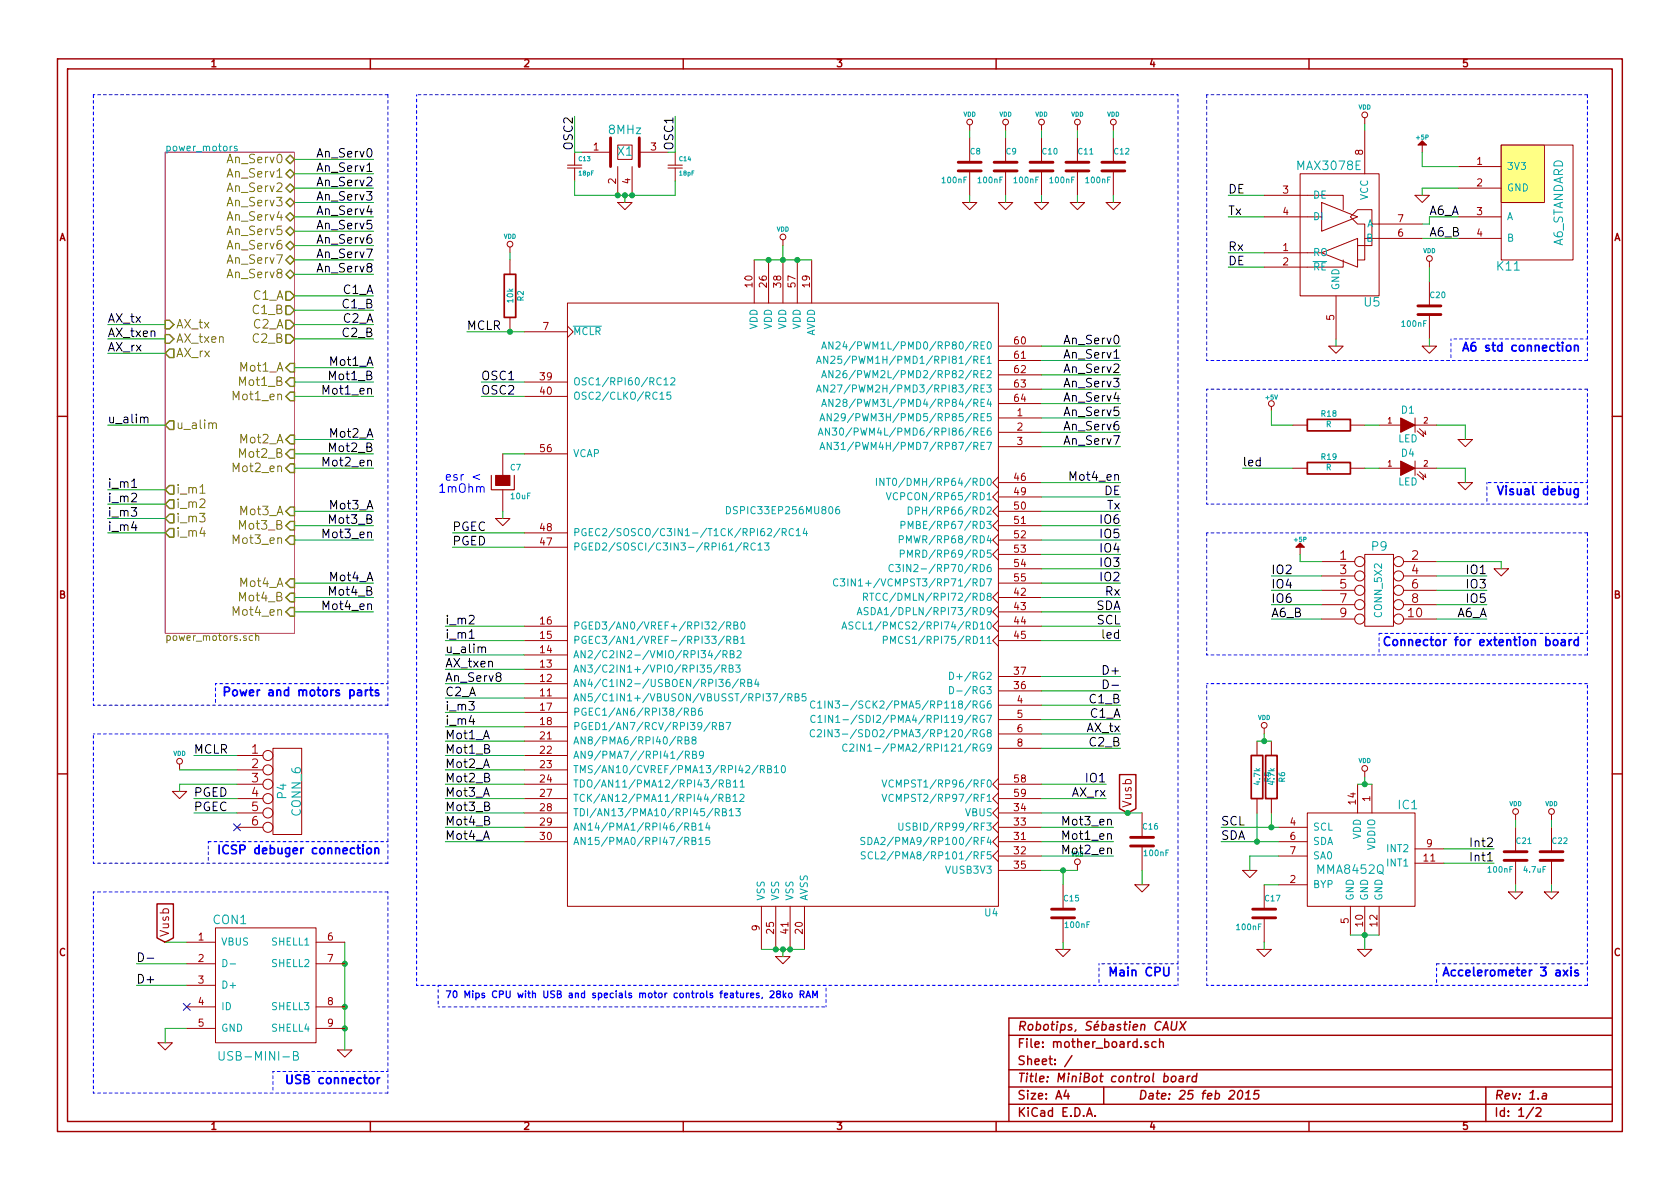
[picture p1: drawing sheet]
<svg xmlns="http://www.w3.org/2000/svg" width="297mm" height="210mm" viewBox="0 0 297 210" stroke-linecap="round" stroke-linejoin="round" font-family="sans-serif">
<defs><g id="words">
<g font-size="2.1" fill="#00a0a0">
<text x="107.7" y="23.8">8MHz</text>
<text x="109.2" y="27.6">X1</text>
<text x="229.5" y="30.1">MAX3078E</text>
<text x="264.8" y="47.9">K11</text>
<text x="276.4" y="43.7" transform="rotate(-90 276.4 43.7)">A6_STANDARD</text>
<text x="241.2" y="54.3">U5</text>
<text x="242.5" y="97.5">P9</text>
<text x="50.7" y="141.2" transform="rotate(-90 50.7 141.2)">P4</text>
<text x="247.3" y="143.2">IC1</text>
<text x="53.3" y="144.2" transform="rotate(-90 53.3 144.2)">CONN_6</text>
<text x="233" y="154.6">MMA8452Q</text>
<text x="37.7" y="163.5">CON1</text>
<text x="39.8" y="187.6">USB-MINI-B</text>
</g>
<g font-size="2.1" fill="#808000">
<text x="40.4" y="29">An_Serv0</text>
<text x="40.4" y="31.5">An_Serv1</text>
<text x="40.4" y="34">An_Serv2</text>
<text x="40.4" y="36.6">An_Serv3</text>
<text x="40.4" y="39.1">An_Serv4</text>
<text x="40.4" y="41.7">An_Serv5</text>
<text x="40.4" y="44.2">An_Serv6</text>
<text x="40.4" y="46.7">An_Serv7</text>
<text x="40.4" y="49.3">An_Serv8</text>
<text x="44.7" y="53.1">C1_A</text>
<text x="31.1" y="58.2">AX_tx</text>
<text x="44.7" y="55.6">C1_B</text>
<text x="44.7" y="58.2">C2_A</text>
<text x="31.1" y="60.7">AX_txen</text>
<text x="31.1" y="63.2">AX_rx</text>
<text x="42.5" y="65.8">Mot1_A</text>
<text x="44.7" y="60.7">C2_B</text>
<text x="41.5" y="70.9">Mot1_en</text>
<text x="42.5" y="68.3">Mot1_B</text>
<text x="31.1" y="75.9">u_alim</text>
<text x="41.5" y="83.6">Mot2_en</text>
<text x="42.5" y="78.5">Mot2_A</text>
<text x="42.5" y="81">Mot2_B</text>
<text x="31.1" y="87.4">i_m1</text>
<text x="31.1" y="89.9">i_m2</text>
<text x="31.1" y="92.5">i_m3</text>
<text x="31.1" y="95">i_m4</text>
<text x="42.5" y="91.2">Mot3_A</text>
<text x="42.5" y="93.7">Mot3_B</text>
<text x="41.5" y="96.3">Mot3_en</text>
<text x="42.5" y="103.9">Mot4_A</text>
<text x="42.5" y="106.4">Mot4_B</text>
<text x="41.5" y="109">Mot4_en</text>
</g>
<g font-size="2.1">
<text x="56.3" y="27.9">An_Serv0</text>
<text x="101.3" y="26.4" transform="rotate(-90 101.3 26.4)">OSC2</text>
<text x="56.3" y="30.5">An_Serv1</text>
<text x="56.3" y="35.6">An_Serv3</text>
<text x="56.3" y="33">An_Serv2</text>
<text x="217.2" y="34.3">DE</text>
<text x="56.3" y="40.6">An_Serv5</text>
<text x="56.3" y="38.1">An_Serv4</text>
<text x="217.2" y="38.1">Tx</text>
<text x="252.7" y="38.1">A6_A</text>
<text x="252.7" y="41.9">A6_B</text>
<text x="56.3" y="45.7">An_Serv7</text>
<text x="56.3" y="43.2">An_Serv6</text>
<text x="217.2" y="44.4">Rx</text>
<text x="217.2" y="47">DE</text>
<text x="56.3" y="48.3">An_Serv8</text>
<text x="60.6" y="52.1">C1_A</text>
<text x="19" y="57.1">AX_tx</text>
<text x="19" y="59.7">AX_txen</text>
<text x="60.6" y="54.6">C1_B</text>
<text x="60.6" y="57.1">C2_A</text>
<text x="60.6" y="59.7">C2_B</text>
<text x="82.5" y="58.4">MCLR</text>
<text x="19" y="62.2">AX_rx</text>
<text x="58.4" y="64.8">Mot1_A</text>
<text x="188.3" y="63.5">An_Serv1</text>
<text x="188.3" y="61">An_Serv0</text>
<text x="57.4" y="69.8">Mot1_en</text>
<text x="58.4" y="67.3">Mot1_B</text>
<text x="85.1" y="69.8">OSC2</text>
<text x="85.1" y="67.3">OSC1</text>
<text x="188.3" y="68.6">An_Serv3</text>
<text x="188.3" y="66">An_Serv2</text>
<text x="188.3" y="71.1">An_Serv4</text>
<text x="19" y="74.9">u_alim</text>
<text x="58.4" y="77.5">Mot2_A</text>
<text x="188.3" y="73.7">An_Serv5</text>
<text x="188.3" y="76.2">An_Serv6</text>
<text x="57.4" y="82.5">Mot2_en</text>
<text x="58.4" y="80">Mot2_B</text>
<text x="188.3" y="78.7">An_Serv7</text>
<text x="219.7" y="82.5">led</text>
<text x="19" y="86.4">i_m1</text>
<text x="19" y="88.9">i_m2</text>
<text x="189.5" y="85.1">Mot4_en</text>
<text x="195.2" y="87.6">DE</text>
<text x="19" y="91.4">i_m3</text>
<text x="19" y="94">i_m4</text>
<text x="57.4" y="95.2">Mot3_en</text>
<text x="58.4" y="90.2">Mot3_A</text>
<text x="58.4" y="92.7">Mot3_B</text>
<text x="80" y="94">PGEC</text>
<text x="194.7" y="92.7">IO6</text>
<text x="194.7" y="95.2">IO5</text>
<text x="195.6" y="90.2">Tx</text>
<text x="80" y="96.5">PGED</text>
<text x="194.7" y="97.8">IO4</text>
<text x="194.7" y="100.3">IO3</text>
<text x="224.8" y="101.6">IO2</text>
<text x="259.5" y="101.6">IO1</text>
<text x="57.4" y="107.9">Mot4_en</text>
<text x="58.4" y="102.9">Mot4_A</text>
<text x="58.4" y="105.4">Mot4_B</text>
<text x="193.6" y="107.9">SDA</text>
<text x="194.7" y="102.9">IO2</text>
<text x="195.4" y="105.4">Rx</text>
<text x="224.8" y="104.1">IO4</text>
<text x="224.8" y="106.7">IO6</text>
<text x="259.5" y="104.1">IO3</text>
<text x="259.5" y="106.7">IO5</text>
<text x="78.7" y="113">i_m1</text>
<text x="78.7" y="110.5">i_m2</text>
<text x="193.9" y="110.5">SCL</text>
<text x="195" y="113">led</text>
<text x="224.8" y="109.2">A6_B</text>
<text x="257.5" y="109.2">A6_A</text>
<text x="78.7" y="118.1">AX_txen</text>
<text x="78.7" y="115.6">u_alim</text>
<text x="195.4" y="119.4">D+</text>
<text x="78.7" y="123.2">C2_A</text>
<text x="78.7" y="120.6">An_Serv8</text>
<text x="78.7" y="125.7">i_m3</text>
<text x="192.7" y="124.5">C1_B</text>
<text x="78.7" y="130.8">Mot1_A</text>
<text x="78.7" y="128.3">i_m4</text>
<text x="192.1" y="129.5">AX_tx</text>
<text x="192.7" y="127">C1_A</text>
<text x="34.3" y="133.3">MCLR</text>
<text x="78.7" y="133.3">Mot1_B</text>
<text x="78.7" y="135.9">Mot2_A</text>
<text x="192.7" y="132.1">C2_B</text>
<text x="34.3" y="143.5">PGEC</text>
<text x="34.3" y="141">PGED</text>
<text x="78.7" y="138.4">Mot2_B</text>
<text x="78.7" y="141">Mot3_A</text>
<text x="78.7" y="143.5">Mot3_B</text>
<text x="189.4" y="141">AX_rx</text>
<text x="192.2" y="138.4">IO1</text>
<text x="78.7" y="148.6">Mot4_A</text>
<text x="78.7" y="146">Mot4_B</text>
<text x="188.2" y="148.6">Mot1_en</text>
<text x="188.2" y="146">Mot3_en</text>
<text x="215.9" y="146">SCL</text>
<text x="215.9" y="148.6">SDA</text>
<text x="260.4" y="149.9">Int2</text>
<text x="188.2" y="151.1">Mot2_en</text>
<text x="260.4" y="152.4">Int1</text>
<text x="24.1" y="174">D+</text>
</g>
<text font-size="2.1" fill="#00a000" x="119.1" y="26.4" transform="rotate(-90 119.1 26.4)">OSC1</text>
<g font-size="2.1" fill="#00f">
<text x="261" y="62.2">A6 std connection</text>
<text x="77.5" y="87.2">1mOhm</text>
<text x="78.1" y="85.1">esr &lt;</text>
<text x="266.2" y="87.6">Visual debug</text>
<text x="248.8" y="114.3">Connector for extention board</text>
<text x="43" y="123.2">Power and motors parts</text>
<text x="41.5" y="151.1">ICSP debuger connection</text>
<text x="197.1" y="172.7">Main CPU</text>
<text x="258.2" y="172.7">Accelerometer 3 axis</text>
<text x="52" y="191.8">USB connector</text>
</g>
<g font-size="2.1" fill="#a00000">
<text x="236.9" y="99.1">1</text>
<text x="236.9" y="101.6">3</text>
<text x="249.6" y="99.1">2</text>
<text x="249.6" y="101.6">4</text>
<text x="236.9" y="104.1">5</text>
<text x="236.9" y="106.7">7</text>
<text x="249.6" y="104.1">6</text>
<text x="249.6" y="106.7">8</text>
<text x="236.9" y="109.2">9</text>
<text x="249" y="109.2">10</text>
<text x="44.5" y="133.3">1</text>
<text x="44.5" y="135.9">2</text>
<text x="44.5" y="138.4">3</text>
<text x="44.5" y="141">4</text>
<text x="44.5" y="143.5">5</text>
<text x="200.2" y="142.8" transform="rotate(-90 200.2 142.8)">Vusb</text>
<text x="44.5" y="146">6</text>
<text x="30" y="165.7" transform="rotate(-90 30 165.7)">Vusb</text>
<text x="179.9" y="185.4">File: mother_board.sch</text>
<text x="179.9" y="182.3">Robotips, Sébastien CAUX</text>
<text x="179.9" y="191.5">Title: MiniBot control board</text>
<text x="179.9" y="188.4">Sheet: /</text>
<text x="179.9" y="197.6">KiCad E.D.A.</text>
<text x="179.9" y="194.5">Size: A4</text>
<text x="201.2" y="194.5">Date: 25 feb 2015</text>
<text x="264.2" y="194.5">Rev: 1.a</text>
<text x="264.2" y="197.6">Id: 1/2</text>
</g>
<g font-size="1.8" fill="#a00000">
<text x="37.3" y="11.9">1</text>
<text x="92.7" y="11.9">2</text>
<text x="148" y="11.9">3</text>
<text x="203.3" y="11.9">4</text>
<text x="258.6" y="11.9">5</text>
<text x="104.9" y="26.7">1</text>
<text x="115.1" y="26.7">3</text>
<text x="241" y="27.4" transform="rotate(-90 241 27.4)">8</text>
<text x="261.1" y="29.2">1</text>
<text x="109" y="32.5" transform="rotate(-90 109 32.5)">2</text>
<text x="111.5" y="32.5" transform="rotate(-90 111.5 32.5)">4</text>
<text x="226.8" y="34.3">3</text>
<text x="261.1" y="33">2</text>
<text x="226.8" y="38.1">4</text>
<text x="247.2" y="41.9">6</text>
<text x="247.2" y="39.4">7</text>
<text x="261.1" y="38.1">3</text>
<text x="261.1" y="41.9">4</text>
<text x="10.4" y="42.7">A</text>
<text x="226.8" y="44.4">1</text>
<text x="226.8" y="47">2</text>
<text x="285.3" y="42.7">A</text>
<text x="133.1" y="50.7" transform="rotate(-90 133.1 50.7)">10</text>
<text x="135.6" y="50.7" transform="rotate(-90 135.6 50.7)">26</text>
<text x="138.2" y="50.7" transform="rotate(-90 138.2 50.7)">38</text>
<text x="140.7" y="50.7" transform="rotate(-90 140.7 50.7)">57</text>
<text x="143.3" y="50.7" transform="rotate(-90 143.3 50.7)">19</text>
<text x="96" y="58.4">7</text>
<text x="236" y="56.6" transform="rotate(-90 236 56.6)">5</text>
<text x="179.4" y="61">60</text>
<text x="179.4" y="63.5">61</text>
<text x="95.6" y="69.8">40</text>
<text x="95.6" y="67.3">39</text>
<text x="179.4" y="66">62</text>
<text x="179.4" y="68.6">63</text>
<text x="179.4" y="71.1">64</text>
<text x="179.9" y="73.7">1</text>
<text x="179.9" y="76.2">2</text>
<text x="95.6" y="80">56</text>
<text x="179.9" y="78.7">3</text>
<text x="179.4" y="85.1">46</text>
<text x="179.4" y="87.6">49</text>
<text x="95.6" y="94">48</text>
<text x="179.4" y="90.2">50</text>
<text x="179.4" y="92.7">51</text>
<text x="179.4" y="95.2">52</text>
<text x="95.6" y="96.5">47</text>
<text x="179.4" y="97.8">53</text>
<text x="179.4" y="100.3">54</text>
<text x="10.4" y="105.9">B</text>
<text x="179.4" y="105.4">42</text>
<text x="179.4" y="107.9">43</text>
<text x="179.4" y="102.9">55</text>
<text x="285.3" y="105.9">B</text>
<text x="95.6" y="113">15</text>
<text x="95.6" y="110.5">16</text>
<text x="179.4" y="110.5">44</text>
<text x="179.4" y="113">45</text>
<text x="95.6" y="118.1">13</text>
<text x="95.6" y="115.6">14</text>
<text x="179.4" y="119.4">37</text>
<text x="95.6" y="123.2">11</text>
<text x="95.6" y="120.6">12</text>
<text x="95.6" y="125.7">17</text>
<text x="179.4" y="121.9">36</text>
<text x="179.9" y="124.5">4</text>
<text x="95.6" y="130.8">21</text>
<text x="95.6" y="128.3">18</text>
<text x="179.9" y="127">5</text>
<text x="179.9" y="129.5">6</text>
<text x="95.6" y="133.3">22</text>
<text x="95.6" y="135.9">23</text>
<text x="179.9" y="132.1">8</text>
<text x="95.6" y="138.4">24</text>
<text x="95.6" y="141">27</text>
<text x="95.6" y="143.5">28</text>
<text x="179.4" y="143.5">34</text>
<text x="179.4" y="138.4">58</text>
<text x="179.4" y="141">59</text>
<text x="239.8" y="142.2" transform="rotate(-90 239.8 142.2)">14</text>
<text x="242.3" y="141.7" transform="rotate(-90 242.3 141.7)">1</text>
<text x="95.6" y="148.6">30</text>
<text x="95.6" y="146">29</text>
<text x="179.4" y="148.6">31</text>
<text x="179.4" y="146">33</text>
<text x="228.1" y="146">4</text>
<text x="228.1" y="148.6">6</text>
<text x="252.2" y="149.9">9</text>
<text x="179.4" y="151.1">32</text>
<text x="179.4" y="153.7">35</text>
<text x="228.1" y="151.1">7</text>
<text x="251.8" y="152.4">11</text>
<text x="228.1" y="156.2">2</text>
<text x="35.1" y="166.4">1</text>
<text x="57.9" y="166.4">6</text>
<text x="134.4" y="164.6" transform="rotate(-90 134.4 164.6)">9</text>
<text x="136.9" y="165" transform="rotate(-90 136.9 165)">25</text>
<text x="139.4" y="165" transform="rotate(-90 139.4 165)">41</text>
<text x="142" y="165" transform="rotate(-90 142 165)">20</text>
<text x="238.5" y="163.3" transform="rotate(-90 238.5 163.3)">5</text>
<text x="241" y="163.8" transform="rotate(-90 241 163.8)">10</text>
<text x="243.6" y="163.8" transform="rotate(-90 243.6 163.8)">12</text>
<text x="10.4" y="169.1">C</text>
<text x="35.1" y="170.2">2</text>
<text x="35.1" y="174">3</text>
<text x="57.9" y="170.2">7</text>
<text x="285.3" y="169.1">C</text>
<text x="35.1" y="177.8">4</text>
<text x="57.9" y="177.8">8</text>
<text x="35.1" y="181.6">5</text>
<text x="57.9" y="181.6">9</text>
<text x="37.3" y="199.8">1</text>
<text x="92.7" y="199.8">2</text>
<text x="148" y="199.8">3</text>
<text x="203.3" y="199.8">4</text>
<text x="258.6" y="199.8">5</text>
</g>
<g font-size="1.8" fill="#00a0a0">
<text x="29.2" y="26.8">power_motors</text>
<text x="232.2" y="35.2">DE</text>
<text x="241.9" y="35.5" transform="rotate(-90 241.9 35.5)">VCC</text>
<text x="266.4" y="30.1">3V3</text>
<text x="266.4" y="33.9">GND</text>
<text x="232.2" y="39">DI</text>
<text x="241.6" y="40.3">A</text>
<text x="266.4" y="39">A</text>
<text x="232.2" y="45.3">RO</text>
<text x="232.2" y="47.9">RE</text>
<text x="241.6" y="42.8">B</text>
<text x="266.4" y="42.8">B</text>
<text x="236.9" y="51.3" transform="rotate(-90 236.9 51.3)">GND</text>
<text x="101.3" y="59.3">MCLR</text>
<text x="134" y="58.3" transform="rotate(-90 134 58.3)">VDD</text>
<text x="136.5" y="58.3" transform="rotate(-90 136.5 58.3)">VDD</text>
<text x="139.1" y="58.3" transform="rotate(-90 139.1 58.3)">VDD</text>
<text x="141.6" y="58.3" transform="rotate(-90 141.6 58.3)">VDD</text>
<text x="144.1" y="59.6" transform="rotate(-90 144.1 59.6)">AVDD</text>
<text x="149.2" y="64.4">AN25/PWM1H/PMD1/RPI81/RE1</text>
<text x="149.9" y="61.8">AN24/PWM1L/PMD0/RP80/RE0</text>
<text x="101.3" y="70.7">OSC2/CLKO/RC15</text>
<text x="101.3" y="68.2">OSC1/RPI60/RC12</text>
<text x="149.2" y="69.5">AN27/PWM2H/PMD3/RPI83/RE3</text>
<text x="149.9" y="66.9">AN26/PWM2L/PMD2/RP82/RE2</text>
<text x="149.4" y="77.1">AN30/PWM4L/PMD6/RPI86/RE6</text>
<text x="149.7" y="74.5">AN29/PWM3H/PMD5/RP85/RE5</text>
<text x="149.9" y="72">AN28/PWM3L/PMD4/RP84/RE4</text>
<text x="247.8" y="73.2">D1</text>
<text x="101.3" y="80.9">VCAP</text>
<text x="149.7" y="79.6">AN31/PWM4H/PMD7/RP87/RE7</text>
<text x="247.2" y="78.3">LED</text>
<text x="247.8" y="80.8">D4</text>
<text x="158.2" y="86">INT0/DMH/RP64/RD0</text>
<text x="159" y="88.5">VCPCON/RP65/RD1</text>
<text x="247.2" y="85.9">LED</text>
<text x="101.3" y="94.9">PGEC2/SOSCO/C3IN1-/T1CK/RPI62/RC14</text>
<text x="129.2" y="91">DSPIC33EP256MU806</text>
<text x="161.5" y="93.6">PMBE/RP67/RD3</text>
<text x="162.8" y="91.1">DPH/RP66/RD2</text>
<text x="101.3" y="97.4">PGED2/SOSCI/C3IN3-/RPI61/RC13</text>
<text x="161" y="96.1">PMWR/RP68/RD4</text>
<text x="161" y="101.2">C3IN2-/RP70/RD6</text>
<text x="161.4" y="98.7">PMRD/RP69/RD5</text>
<text x="151.7" y="103.8">C3IN1+/VCMPST3/RP71/RD7</text>
<text x="155.6" y="106.3">RTCC/DMLN/RPI72/RD8</text>
<text x="101.3" y="113.9">PGEC3/AN1/VREF-/RPI33/RB1</text>
<text x="101.3" y="111.4">PGED3/AN0/VREF+/RPI32/RB0</text>
<text x="152.7" y="111.4">ASCL1/PMCS2/RPI74/RD10</text>
<text x="154.8" y="108.8">ASDA1/DPLN/RPI73/RD9</text>
<text x="159" y="113.9">PMCS1/RPI75/RD11</text>
<text x="244.4" y="109.1" transform="rotate(-90 244.4 109.1)">CONN_5X2</text>
<text x="101.3" y="119">AN3/C2IN1+/VPIO/RPI35/RB3</text>
<text x="101.3" y="116.5">AN2/C2IN2-/VMIO/RPI34/RB2</text>
<text x="101.3" y="124.1">AN5/C1IN1+/VBUSON/VBUSST/RPI37/RB5</text>
<text x="101.3" y="121.5">AN4/C1IN2-/USBOEN/RPI36/RB4</text>
<text x="149.3" y="125.3">C1IN3-/SCK2/PMA5/RP118/RG6</text>
<text x="169.1" y="120.3">D+/RG2</text>
<text x="169.5" y="122.8">D-/RG3</text>
<text x="101.3" y="131.7">AN8/PMA6/RPI40/RB8</text>
<text x="101.3" y="126.6">PGEC1/AN6/RPI38/RB6</text>
<text x="101.3" y="129.2">PGED1/AN7/RCV/RPI39/RB7</text>
<text x="149.2" y="130.4">C2IN3-/SDO2/PMA3/RP120/RG8</text>
<text x="149.6" y="127.9">C1IN1-/SDI2/PMA4/RPI119/RG7</text>
<text x="101.3" y="134.2">AN9/PMA7//RPI41/RB9</text>
<text x="101.3" y="136.8">TMS/AN10/CVREF/PMA13/RPI42/RB10</text>
<text x="154" y="133">C2IN1-/PMA2/RPI121/RG9</text>
<text x="101.3" y="139.3">TDO/AN11/PMA12/RPI43/RB11</text>
<text x="101.3" y="141.9">TCK/AN12/PMA11/RPI44/RB12</text>
<text x="158.4" y="139.3">VCMPST1/RP96/RF0</text>
<text x="158.4" y="141.9">VCMPST2/RP97/RF1</text>
<text x="101.3" y="149.5">AN15/PMA0/RPI47/RB15</text>
<text x="101.3" y="144.4">TDI/AN13/PMA10/RPI45/RB13</text>
<text x="101.3" y="146.9">AN14/PMA1/RPI46/RB14</text>
<text x="155.7" y="149.5">SDA2/PMA9/RP100/RF4</text>
<text x="161.3" y="146.9">USBID/RP99/RF3</text>
<text x="170.6" y="144.4">VBUS</text>
<text x="232.2" y="146.9">SCL</text>
<text x="232.2" y="149.5">SDA</text>
<text x="240.7" y="148.5" transform="rotate(-90 240.7 148.5)">VDD</text>
<text x="155.9" y="152">SCL2/PMA8/RP101/RF5</text>
<text x="167.5" y="154.6">VUSB3V3</text>
<text x="232.2" y="152">SA0</text>
<text x="243.2" y="150.4" transform="rotate(-90 243.2 150.4)">VDDIO</text>
<text x="245.3" y="150.7">INT2</text>
<text x="245.3" y="153.3">INT1</text>
<text x="135.3" y="159.3" transform="rotate(-90 135.3 159.3)">VSS</text>
<text x="137.8" y="159.3" transform="rotate(-90 137.8 159.3)">VSS</text>
<text x="140.3" y="159.3" transform="rotate(-90 140.3 159.3)">VSS</text>
<text x="142.9" y="159.3" transform="rotate(-90 142.9 159.3)">AVSS</text>
<text x="232.2" y="157.1">BYP</text>
<text x="239.4" y="159.3" transform="rotate(-90 239.4 159.3)">GND</text>
<text x="241.9" y="159.3" transform="rotate(-90 241.9 159.3)">GND</text>
<text x="244.5" y="159.3" transform="rotate(-90 244.5 159.3)">GND</text>
<text x="39.1" y="167.3">VBUS</text>
<text x="48.1" y="167.3">SHELL1</text>
<text x="174.1" y="162.1">U4</text>
<text x="48.1" y="171.1">SHELL2</text>
<text x="39.1" y="174.9">D+</text>
<text x="39.1" y="178.7">ID</text>
<text x="48.1" y="178.7">SHELL3</text>
<text x="39.1" y="182.5">GND</text>
<text x="48.1" y="182.5">SHELL4</text>
</g>
<text font-size="1.8" fill="#808000" x="29.2" y="113.4">power_motors.sch</text>
<text font-size="1.7" fill="#00f" x="78.7" y="176.5">70 Mips CPU with USB and specials motor controls features, 28ko RAM</text>
<g font-size="1.4" fill="#00a0a0">
<text x="171.6" y="27.4">C8</text>
<text x="177.9" y="27.4">C9</text>
<text x="184.3" y="27.4">C10</text>
<text x="190.7" y="27.4">C11</text>
<text x="197" y="27.4">C12</text>
<text x="166.7" y="32.4">100nF</text>
<text x="173" y="32.4">100nF</text>
<text x="179.4" y="32.4">100nF</text>
<text x="185.7" y="32.4">100nF</text>
<text x="192.1" y="32.4">100nF</text>
<text x="90.8" y="53.5" transform="rotate(-90 90.8 53.5)">10k</text>
<text x="92.6" y="53.2" transform="rotate(-90 92.6 53.2)">R2</text>
<text x="252.9" y="52.8">C20</text>
<text x="248" y="57.8">100nF</text>
<text x="233.7" y="73.7">R18</text>
<text x="234.4" y="75.6">R</text>
<text x="90.3" y="83.2">C7</text>
<text x="233.7" y="81.4">R19</text>
<text x="234.4" y="83.2">R</text>
<text x="90.4" y="88.3">10uF</text>
<text x="222.9" y="138.7" transform="rotate(-90 222.9 138.7)">4.7k</text>
<text x="224.7" y="138.3" transform="rotate(-90 224.7 138.3)">R5</text>
<text x="225.4" y="138.7" transform="rotate(-90 225.4 138.7)">4.7k</text>
<text x="227.3" y="138.3" transform="rotate(-90 227.3 138.3)">R6</text>
<text x="202.1" y="146.7">C16</text>
<text x="268.1" y="149.3">C21</text>
<text x="274.5" y="149.3">C22</text>
<text x="202.4" y="151.4">100nF</text>
<text x="263.2" y="154.4">100nF</text>
<text x="269.5" y="154.4">4.7uF</text>
<text x="188.1" y="159.4">C15</text>
<text x="223.7" y="159.4">C17</text>
<text x="188.4" y="164.1">100nF</text>
<text x="218.7" y="164.5">100nF</text>
</g>
<g font-size="1.4" fill="#a00000">
<text x="245.4" y="74.9">1</text>
<text x="251.7" y="74.9">2</text>
<text x="245.4" y="82.5">1</text>
<text x="251.7" y="82.5">2</text>
</g>
<g font-size="1.1" fill="#00a0a0">
<text x="170.3" y="20.6">VDD</text>
<text x="176.7" y="20.6">VDD</text>
<text x="183" y="20.6">VDD</text>
<text x="189.4" y="20.6">VDD</text>
<text x="195.7" y="20.6">VDD</text>
<text x="240.2" y="19.4">VDD</text>
<text x="102.4" y="28.5">C13</text>
<text x="120.2" y="28.5">C14</text>
<text x="250.5" y="24.7">+5P</text>
<text x="102.4" y="31.1">18pF</text>
<text x="120.2" y="31.1">18pF</text>
<text x="137.3" y="41">VDD</text>
<text x="89.1" y="42.2">VDD</text>
<text x="251.6" y="44.8">VDD</text>
<text x="223.8" y="70.7">+5V</text>
<text x="228.9" y="95.8">+5P</text>
<text x="222.4" y="127.3">VDD</text>
<text x="30.6" y="133.7">VDD</text>
<text x="240.2" y="134.9">VDD</text>
<text x="266.9" y="142.6">VDD</text>
<text x="273.2" y="142.6">VDD</text>
<text x="189.4" y="151.5">VDD</text>
</g>
</g></defs>
<g fill="none" stroke="#a00000" stroke-width=".25">
<path d="M10.2 10.4h276.6v189.7h-276.6zM11.9 12.2h273.2v186.1h-273.2zM65.5 10.4v1.8M120.8 10.4v1.8M176.1 10.4v1.8M231.4 10.4v1.8M10.2 73.6h1.7M285.1 73.6h1.7M10.2 136.8h1.7M197.9 137h2.9v6l-1.4 .8-1.5-.8zM285.1 136.8h1.7M27.8 159.8h2.9v6.1l-1.5 .7-1.4-.7z"/>
<path d="M65.5 198.3v1.8M120.8 198.3v1.8M176.1 198.3v1.8M178.4 183.1h106.7M178.4 189.2h106.7M178.4 195.3h106.7M178.4 192.2h106.7M188.5 192.8l-.4 1h1M188.8 193.3v1.1M189.5 186.7l-1.3 1.9M192.1 197.4l.5-1.5 .5 1.5M192.3 197h.7"/>
<path d="M193.6 197.3v.1M195.1 192.2v3.1M203 184.3l-.4-.1-.2 .2 .1 .2 .5 .2v.3h-.6M204.4 184.3a.48 .48 0 0 0-.7 0v.8l.3 .1 .4-.1M205 184.3h.1a.36 .36 0 0 1 .6 .1v.8M205 183.7v1.5M205.5 182.2l.7-1.6 .4 1.6M205.7 181.7h.8M205.8 190.4h.6l.2 .2-.1 .4-.3 .3-.5-.1M207.2 190.4l.3-.1 .4 .1v.6l-.4 .3-.4-.1zM207.2 180.6l-.1 1.3 .2 .3h.3l.3-.3 .2-1.3M208.6 190.4h.6l-.1 .9"/>
<path d="M208.7 180.6l.8 1.6M209.2 190.7a.69 .69 0 0 0-.7 .3v.2l.1 .1 .5-.1M209.7 180.6l-1.2 1.6M210 190.3l-.1 1M210.4 190.3l-.3 .1-.2 .2M211.6 190.4l-.2-.1a.52 .52 0 0 0-.6 .3v.6l.2 .1 .5-.1M211.6 189.8l-.1 1.5M219.1 192.9l.3-.1a.88 .88 0 0 1-.3 1.6l-.3-.3a1.17 1.17 0 0 1 .3-1.2zM220.2 194.4h.9M220.3 193.3l.5-.5-.2 1.6M222.6 192.8h-.7l-.2 .8 .2-.2 .6 .1 .1 .2-.2 .5-.2 .2-.6-.2M231.4 198.3v1.8"/>
<path d="M262.7 192.2v6.1M271.1 195.8l-1.3 2M271.6 196l.2-.1h.4l.2 .1 .1 .3-.1 .2-.9 .9h1M272.8 193.4h.6v1M273.4 193.7a.69 .69 0 0 0-.7 .3v.3l.1 .1 .6-.1M285.1 180h-106.7v18.3"/>
</g>
<path d="M25.5 74a.35 .35 0 0 1 .3-.3 .35 .35 0 0 1 .4 .3v.8M23.3 86.2h.9M83 112.9h.8M85.2 114.6a.35 .35 0 0 1 .3-.2 .35 .35 0 0 1 .4 .2v.8M195.1 120.2a.77 .77 0 0 1 .9 .8 .77 .77 0 0 1-.9 .8zM196.6 121.2h1.2M24.5 168.5a.77 .77 0 0 1 .9 .8 .77 .77 0 0 1-.9 .7zM26 169.4h1.2" fill="none" stroke="#000" stroke-width=".18"/>
<g fill="none" stroke="#a00000" stroke-width=".18">
<path d="M100.3 29.7h2.6M100.3 29.2h2.6M101.6 26.9v2.3M101.6 29.7v2.3M102.9 26.9h5M109.2 35.8h2.6l-1.3 1.3zM109.2 29.5v5M111.8 29.5v5M113 26.9h5.1M118.1 29.7h2.5M118.1 29.2h2.5M119.4 26.9v2.3"/>
<path d="M119.4 29.7v2.3M170.2 35.8h2.5l-1.3 1.3zM171.4 22.1v1M171.4 24.4v4.3M171.4 30.2v4.3M176.5 35.8h2.6l-1.3 1.3zM177.8 22.1v1M177.8 24.4v4.3M177.8 30.2v4.3M182.9 35.8h2.5l-1.3 1.3zM184.1 22.1v1M184.1 24.4v4.3"/>
<path d="M184.1 30.2v4.3M189.2 35.8h2.6l-1.3 1.3zM190.5 22.1v1M190.5 24.4v4.3M190.5 30.2v4.3M195.6 35.8h2.5l-1.3 1.3zM196.8 22.1v1M196.8 24.4v4.3M196.8 30.2v4.3M223.5 38.3h8.9M223.5 34.5h8.9M229.9 30.7h13.9v21.6h-13.9z"/>
<path d="M233.7 34.5h3.8v2.6M233.7 35.8l6.3 2.5-6.3 2.6zM241.3 20.8v1M241.3 23.1v7.6M242.6 39.6v3.8h-2.6M250.2 34.5h2.5l-1.2 1.3zM251.5 25.6v1.3M251.5 39.6h-8.9v-2.5h-2.6l-1.2 1.2 1.2 1.3h1.3v6.4h-1.3M257.8 29.5h7.6M257.8 33.3h7.6M257.8 38.3h7.6M265.4 25.6h12.7v20.4h-12.7z"/>
<path d="M265.4 25.6h7.6v10.2h-7.6zM90.2 43.7v1M90.2 46v2.5M90.2 56.1v2.6M92.7 58.7h7.6M100.3 53.6h76.2v106.7h-76.2zM100.3 57.7l1 1-1 1M133.3 46v7.6M135.9 46v7.6M138.4 42.4v1M138.4 46v7.6M141 46v7.6"/>
<path d="M143.5 46v7.6M223.5 47.2h8.9M223.5 44.7h8.9M233.7 44.7l6.3-2.5v5zM236.2 52.3v7.6M237.5 46v1.2h-3.8M241.3 42.2h10.2M252.7 46.2v1M252.7 49.8v4.3M252.7 55.6v4.3M257.8 42.2h7.6M92.7 70.1h7.6"/>
<path d="M92.7 67.6h7.6M176.5 73.9h7.6M176.5 76.4h7.6M176.5 79h7.6M176.5 61.2h7.6M176.5 63.7h7.6M176.5 66.3h7.6M176.5 68.8h7.6M176.5 71.4h7.6M224.8 71.9v.7M228.6 75.2h2.5M234.9 61.2h2.6l-1.3 1.3z"/>
<path d="M238.8 75.2h2.5M243.8 75.2h3.8M250.2 73.9v2.5M250.2 75.2h3.8M250.6 76.2l1.1 1-.1-.6M251 75.8l1.1 1-.1-.6M251.5 61.2h2.5l-1.3 1.3zM257.8 77.7h2.5l-1.2 1.3zM87.6 91.7h2.6l-1.3 1.3zM88.9 80.3v3.8M88.9 86.6v3.8M92.7 80.3h7.6"/>
<path d="M92.7 96.8h7.6M92.7 94.2h7.6M176.5 89.4l-1 1 1 1M176.5 91.9l-1 1.1 1 1M176.5 94.5l-1 1 1 1M176.5 97l-1 1 1 1.1M176.5 84.3l-1 1 1 1.1M176.5 86.9l-1 1 1 1M176.5 90.4h7.6M176.5 93h7.6M176.5 95.5h7.6M176.5 98h7.6"/>
<path d="M176.5 85.3h7.6M176.5 87.9h7.6M228.6 82.8h2.5M229.9 96.8v1.2M233.7 99.3h5.8M238.8 82.8h2.5M241.3 98h5.1v12.7h-5.1zM243.8 82.8h3.8M248.2 99.3h5.8M250.2 81.5v2.6M250.2 82.8h3.8M250.6 83.8l1.1 1-.1-.6"/>
<path d="M251 83.4l1.1 1-.1-.6M257.8 85.3h2.5l-1.2 1.3zM92.7 118.4h7.6M92.7 115.8h7.6M92.7 110.7h7.6M92.7 113.3h7.6M176.5 104.6l-1 1.1 1 1M176.5 107.2l-1 1 1 1M176.5 109.7l-1 1 1 1.1M176.5 112.3l-1 1 1 1M176.5 105.7h7.6M176.5 108.2h7.6"/>
<path d="M176.5 110.7h7.6M176.5 100.6h7.6M176.5 113.3h7.6M176.5 103.1h7.6M176.5 119.6h7.6M233.7 101.8h5.8M233.7 104.4h5.8M233.7 106.9h5.8M233.7 109.5h5.8M248.2 101.8h5.8M248.2 104.4h5.8M248.2 106.9h5.8"/>
<path d="M248.2 109.5h5.8M264.2 100.6h2.5l-1.3 1.2zM30.5 139.9h2.5l-1.3 1.3zM31.7 135.1v1M41.9 133.6h4.6M41.9 136.1h4.6M41.9 138.7h4.6M48.3 132.3h5v15.3h-5zM92.7 123.4h7.6M92.7 131.1h7.6M92.7 120.9h7.6M92.7 133.6h7.6"/>
<path d="M92.7 136.1h7.6M92.7 138.7h7.6M92.7 126h7.6M92.7 128.5h7.6M176.5 137.7l-1 1 1 1M176.5 124.7h7.6M176.5 127.2h7.6M176.5 129.8h7.6M176.5 132.3h7.6M176.5 138.7h7.6M176.5 122.2h7.6M222.2 131.1v2.5"/>
<path d="M223.5 128.8v1M224.8 131.1v2.5M240 138.7v5.1M241.3 136.4v1M242.6 138.7v5.1M41.9 146.3h4.6M41.9 143.8h4.6M41.9 141.2h4.6M92.7 148.8h7.6M92.7 146.3h7.6M92.7 143.8h7.6M92.7 141.2h7.6"/>
<path d="M176.5 147.8l-1 1 1 1.1M176.5 150.4l-1 1 1 1M176.5 145.3l-1 1 1 1M176.5 142.7l-1 1.1 1 1M176.5 140.2l-1 1 1 1M176.5 148.8h7.6M176.5 151.4h7.6M176.5 146.3h7.6M176.5 143.8h7.6M176.5 153.9h7.6M176.5 141.2h7.6M188 156.5v4.3"/>
<path d="M190.5 152.9v1M200.7 156.5h2.5l-1.3 1.2zM201.9 143.8v4.3M201.9 149.6v4.3M219.7 153.9h2.5l-1.2 1.3zM222.2 141.2v2.6M223.5 156.5v4.3M224.8 141.2v2.6M226.1 148.8h5M226.1 151.4h5M226.1 146.3h5M226.1 156.5h5"/>
<path d="M231.1 143.8h19.1v16.5h-19.1zM250.2 150.1h5.1M250.2 152.6h5.1M266.7 157.7h2.5l-1.2 1.3zM268 144v1M268 146.3v4.3M268 152.1v4.4M273 157.7h2.6l-1.3 1.3zM274.3 144v1M274.3 146.3v4.3M274.3 152.1v4.4M33 166.6h5.1"/>
<path d="M33 170.4h5.1M33 174.2h5.1M33 178h5.1M38.1 164.1h17.8v20.3h-17.8zM55.9 166.6h5.1M55.9 170.4h5.1M55.9 178h5.1M134.6 160.3v7.6M137.2 169.2h2.5l-1.3 1.2zM137.2 160.3v7.6M139.7 160.3v7.6M142.2 160.3v7.6"/>
<path d="M186.7 167.9h2.5l-1.2 1.3zM188 162.3v4.3M222.2 167.9h2.6l-1.3 1.3zM223.5 162.3v4.3M238.8 160.3v5M240 167.9h2.6l-1.3 1.3zM241.3 160.3v5M243.8 160.3v5M27.9 184.4h2.6l-1.3 1.3zM33 181.9h5.1M55.9 181.9h5.1M59.7 185.7h2.5l-1.2 1.2z"/>
<circle cx="171.5" cy="21.6" r=".51"/>
<circle cx="177.8" cy="21.6" r=".51"/>
<circle cx="184.2" cy="21.6" r=".51"/>
<circle cx="190.5" cy="21.6" r=".51"/>
<circle cx="196.9" cy="21.6" r=".51"/>
<circle cx="241.3" cy="20.3" r=".51"/>
<circle cx="90.2" cy="43.2" r=".51"/>
<circle cx="138.4" cy="41.9" r=".51"/>
<circle cx="252.7" cy="45.7" r=".51"/>
<circle cx="224.8" cy="71.4" r=".51"/>
<circle cx="240.4" cy="99.3" r=".89"/>
<circle cx="247.3" cy="99.3" r=".89"/>
<circle cx="240.4" cy="106.9" r=".89"/>
<circle cx="240.4" cy="101.8" r=".89"/>
<circle cx="240.4" cy="109.5" r=".89"/>
<circle cx="240.4" cy="104.4" r=".89"/>
<circle cx="247.3" cy="101.8" r=".89"/>
<circle cx="247.3" cy="104.4" r=".89"/>
<circle cx="247.3" cy="109.5" r=".89"/>
<circle cx="247.3" cy="106.9" r=".89"/>
<circle cx="31.8" cy="134.6" r=".51"/>
<circle cx="47.4" cy="136.1" r=".89"/>
<circle cx="47.4" cy="138.7" r=".89"/>
<circle cx="47.4" cy="133.6" r=".89"/>
<circle cx="223.5" cy="128.3" r=".51"/>
<circle cx="241.3" cy="135.9" r=".51"/>
<circle cx="47.4" cy="141.2" r=".89"/>
<circle cx="47.4" cy="143.8" r=".89"/>
<circle cx="47.4" cy="146.3" r=".89"/>
<circle cx="190.5" cy="152.4" r=".51"/>
<circle cx="268" cy="143.5" r=".51"/>
<circle cx="274.3" cy="143.5" r=".51"/>
</g>
<g fill="none" stroke="#a00000" stroke-width=".51">
<path d="M107.9 24.4v5.1M113 24.4v5.1M169.4 30.2h4.1M169.4 28.7h4.1M175.8 30.2h4M175.8 28.7h4M182.1 30.2h4.1M182.1 28.7h4.1M188.5 30.2h4M188.5 28.7h4M194.8 30.2h4.1M194.8 28.7h4.1"/>
<path d="M250.7 55.6h4.1M250.7 54.1h4.1M199.9 149.6h4.1M199.9 148.1h4.1M265.9 152.1h4.1M265.9 150.6h4.1M272.3 152.1h4.1M272.3 150.6h4.1M185.9 162.3h4.1M185.9 160.8h4.1M221.5 162.3h4.1M221.5 160.8h4.1"/>
</g>
<path d="M86.9 84.1v2.5h4v-2.5" fill="none" stroke="#a00000" stroke-width=".2"/>
<g fill="#a00000" stroke="#a00000" stroke-width=".18">
<path d="M87.6 84.1h2.6v1.7h-2.6z"/>
<path d="M250.7 25.6l.8-.7 .7 .7z"/>
<path d="M247.6 81.5l2.6 1.3-2.6 1.3z"/>
<path d="M247.6 73.9l2.6 1.3-2.6 1.2z"/>
<path d="M229.1 96.8l.8-.8 .7 .8z"/>
</g>
<path d="M84.8 83.9l-1.2 .4 1.2 .5" fill="none" stroke="#00f" stroke-width=".18"/>
<path d="M89.2 48.5h2v7.6h-2zM231.1 74.2h7.7v2h-7.7zM231.1 81.8h7.7v2h-7.7zM221.2 133.6h2.1v7.6h-2.1zM223.8 133.6h2v7.6h-2z" fill="none" stroke="#a00000" stroke-width=".3"/>
<g fill="none" stroke="#00a0a0" stroke-width=".18">
<path d="M41 25.9l-.3 .2M41.9 25.9h-.3l-.2 .1 .1 .2 .4 .1v.3h-.5M101.3 57.7h5M116.7 69.7l.3-.4v1.3M116.7 70.6h.7M117.4 67.2l.4-.4v1.3M117.4 68.1h.7M118.6 69.3h-.6l-.1 .6 .2-.1 .5 .1v.6l-.2 .1-.5-.1M118.6 66.9l.5-.1 .2 .4-.8 .9h.8M144.4 64.3l.4-1.3 .4 1.3M144.4 69.3l.4-1.2 .4 1.2M144.5 63.9h.6"/>
<path d="M144.5 69h.6M144.7 77l.4-1.3 .4 1.3M144.8 76.6h.6M145 74.4l.4-1.3 .4 1.3M145 79.5l.4-1.3 .4 1.3M145.1 74.1h.6M145.1 79.1h.6M145.3 61.7l.4-1.3 .4 1.3M145.3 66.8l.4-1.3 .4 1.3M145.3 71.9l.4-1.3 .4 1.3M145.4 61.4h.6M145.4 66.4h.6"/>
<path d="M145.4 71.5h.6M146.4 63v1.3l-.8-1.3v1.3M146.4 68.1v1.2l-.8-1.2v1.2M146.7 75.7v1.3l-.8-1.3v1.3M146.9 63.1l.5-.1 .2 .4-.8 .9h.8M146.9 68.2l.5-.1 .2 .3-.8 .9h.8M147 73.1v1.3l-.7-1.3v1.3M147 78.2v1.3l-.7-1.3v1.3M147.1 75.7h.8l-.4 .5 .4 .1v.5l-.2 .2-.6-.2M147.3 60.4v1.3l-.7-1.3v1.3M147.3 65.5v1.3l-.7-1.3v1.3M147.3 70.6v1.3l-.7-1.3v1.3"/>
<path d="M147.4 78.2h.8l-.4 .5 .4 .1v.6l-.2 .1-.6-.1M147.5 73.3l.5-.2 .2 .4-.8 .9h.8M147.8 60.6l.5-.2 .2 .4-.7 .9h.7M147.8 65.7l.5-.2 .2 .4-.7 .9h.7M147.8 70.7l.5-.1 .2 .4-.7 .9h.7M148.1 68.1h.8l-.5 1.2M148.5 75.8l.2-.1a.67 .67 0 0 1 .5 .6 .67 .67 0 0 1-.5 .7l-.2-.2-.1-.3zM148.7 78.6l.4-.4v1.3M148.7 79.5h.8M148.8 63h-.6l-.1 .6 .2-.1 .5 .1v.5l-.2 .2-.5-.2M149.3 71.2l-.2-.2v-.3l.4-.1 .2 .1v.3l-.6 .2-.1 .2v.2l.3 .3h.2l.3-.3-.1-.3-.2-.1M149.3 60.4l-.3 .9h.8"/>
<path d="M149.5 73.7l-.3 .2h-.4l-.1-.2 .1-.4 .2-.2h.2l.3 .3a.97 .97 0 0 1-.3 1h-.4M149.6 65.5l-.3 .1a.87 .87 0 0 0 0 1.2l.4-.1v-.6l-.4-.1-.3 .3M128.4 89.6a.64 .64 0 0 1 .8 .6 .64 .64 0 0 1-.8 .7zM131.1 96l-1.1 1.6M131.5 96.7l.7-.1v-.5l-.2-.1h-.5v1.3M131.9 96.7l.4 .6M133.5 96.1a.5 .5 0 0 0-.6 0 .5 .5 0 0 0-.1 .6 .45 .45 0 0 0 .2 .5 .45 .45 0 0 0 .5-.1M134 96.4l.4-.4v1.3M134 97.3h.7M135.2 96h.8l-.5 .5 .4 .1v.5l-.2 .2-.5-.2M135.7 93.6l.5-.1 .2 .3-.8 .9h.8M137.9 93.4l-1.1 1.6"/>
<path d="M138.3 94.1h.6l.1-.5-.2-.1h-.5v1.2M138.6 94.1l.4 .6M140.3 93.6a.5 .5 0 0 0-.6 0 .5 .5 0 0 0-.2 .6 .45 .45 0 0 0 .3 .5 .45 .45 0 0 0 .5-.1M140.8 93.8l.3-.3v1.2M140.8 94.7h.7M142.3 93.4l-.3 .9h.8M142.6 93.9v.8M148.3 89.6l-.3 .1a.87 .87 0 0 0 0 1.2l.4-.2v-.5l-.4-.1-.2 .2M155 84.6v1.2M156.3 84.6v1.2l-.7-1.2v1.2M156.7 87.1l.4 1.3 .5-1.3M156.7 84.6h.7"/>
<path d="M157.1 84.6v1.2M157.9 99.9a.5 .5 0 0 0-.6 0 .5 .5 0 0 0-.1 .7 .45 .45 0 0 0 .2 .4 .45 .45 0 0 0 .5 0M158.4 99.8h.8l-.5 .5 .4 .1v.6l-.2 .1-.5-.1M158.7 87.2a.5 .5 0 0 0-.6 0 .5 .5 0 0 0-.2 .7 .45 .45 0 0 0 .3 .4 .45 .45 0 0 0 .5 0M159 95.4l.6-.1 .1-.4-.2-.2h-.5v1.3M159.2 97.9h.6v-.5l-.1-.1h-.5v1.2M159.3 92.9l.6-.1 .1-.5-.2-.1h-.5v1.3M159.7 99.8v1.3M160.3 96v-1.3l.4 1 .4-1v1.3M160.5 98.5v-1.2l.4 .9 .4-.9v1.2M160.6 89.7a.64 .64 0 0 1 .7 .6 .64 .64 0 0 1-.7 .6zM160.6 93.5v-1.3l.4 .9 .4-.9v1.3"/>
<path d="M161 99.8v1.3l-.7-1.3v1.3M161.8 90.3h.7v-.5l-.2-.1h-.5v1.2M125.5 115l-.3 .9h.8M125.8 115.5v.8M127.3 117.5l-1.1 1.7M127.4 115l-1.1 1.6M127.7 118.3l.6-.1v-.5l-.2-.1h-.4v1.3M127.8 115.7h.6l.1-.5-.2-.1h-.5v1.2M128 118.3l.4 .6M128.1 112.5l-1.1 1.6M128.1 109.9l-1.1 1.7M128.1 115.7l.4 .6"/>
<path d="M128.5 113.2l.6-.1 .1-.5-.2-.1h-.5v1.3M128.5 110.6h.6l.1-.5-.2-.1h-.5v1.2M128.8 113.2l.4 .6M128.8 110.6l.4 .6M128.9 118.2h.6l.1-.2-.1-.3-.6-.1v1.3h.5l.2-.2v-.2l-.2-.3M129.1 115.7l.5-.1 .2-.2-.1-.2-.6-.1v1.2h.5l.2-.1v-.3l-.3-.2M129.8 113.1h.5l.1-.2v-.3l-.6-.1v1.3h.5l.1-.1 .1-.3-.3-.3M129.8 110.6l.5-.1 .1-.1v-.3l-.6-.1v1.2h.5l.1-.1 .1-.3-.3-.2M130.1 117.6h.8l-.5 .5 .4 .1v.5l-.2 .2-.5-.2M130.3 115.2l.5-.1 .2 .3-.7 .9h.7M131 112.9l.3-.4v1.3M131 113.8h.7"/>
<path d="M131.1 110.1l.2-.1a.67 .67 0 0 1 .4 .6 .67 .67 0 0 1-.4 .6l-.2-.1-.1-.3zM148.1 102.5a.5 .5 0 0 0-.6 0 .5 .5 0 0 0-.1 .6 .45 .45 0 0 0 .2 .5 .45 .45 0 0 0 .5-.1M148.6 102.4h.8l-.5 .4 .4 .2v.5l-.2 .1-.5-.1M148.9 111.2l.4-1.2 .4 1.2M149 110.9h.6M149.9 102.4v1.2M150.8 110.1l-.5-.1-.2 .1 .1 .4 .5 .3 .1 .2-.2 .2h-.5M151.2 102.4v1.2l-.7-1.2v1.2M151.6 108.7l.4-1.3 .4 1.3M151.7 108.4h.6M152.1 110.1a.5 .5 0 0 0-.7 0 .5 .5 0 0 0-.1 .6 .45 .45 0 0 0 .2 .5 .45 .45 0 0 0 .6-.1M152.7 105.6l.6-.1v-.5l-.1-.1h-.5v1.3"/>
<path d="M153 105.6l.4 .6M153.5 107.5l-.5-.1-.2 .2 .1 .4 .5 .2 .1 .3-.2 .2h-.5M153.8 104.9h.7M154.1 107.4a.64 .64 0 0 1 .7 .7 .64 .64 0 0 1-.7 .6zM154.1 104.9v1.3M155.6 105a.5 .5 0 0 0-.6 0 .5 .5 0 0 0-.1 .6 .45 .45 0 0 0 .2 .5 .45 .45 0 0 0 .5-.1M156.2 113.2l.6-.1v-.5l-.1-.1h-.5v1.3M157.5 113.8v-1.3l.4 .9 .4-.9v1.3M167.9 118.9a.64 .64 0 0 1 .7 .6 .64 .64 0 0 1-.7 .6zM119.9 131l.6-.1v-.5l-.2-.1h-.4v1.3M120.2 131l.4 .6M120.8 132.8l-1.1 1.6"/>
<path d="M121 125.9l.6-.1 .1-.5-.2-.1h-.5v1.3M121.1 130.9h.6l.1-.2-.1-.3-.6-.1v1.3h.5l.2-.2v-.2l-.2-.3M121.2 133.5l.6-.1v-.4l-.1-.2h-.5v1.3M121.3 125.9l.4 .6M121.5 133.5l.4 .6M122.3 125.8h.5l.1-.2v-.3l-.6-.1v1.3h.5l.1-.1 .1-.3-.3-.3M122.5 133.4h.5l.1-.2v-.2l-.6-.2v1.3h.4l.2-.1 .1-.3-.3-.3M122.6 130.9l-.2-.2v-.3l.4-.1 .2 .1v.3l-.5 .2-.1 .2v.2l.2 .3h.2l.3-.3-.1-.3-.2-.1M124.1 125.2l-.4 .1a.87 .87 0 0 0 0 1.2l.5-.1v-.6l-.5-.1-.2 .3M124.4 133.4l-.2 .2h-.4l-.1-.2v-.4l.2-.2h.3l.2 .3a.97 .97 0 0 1-.2 1h-.4M125.6 127.7l-1.1 1.6M126 128.4h.6v-.5l-.2-.1h-.4v1.2"/>
<path d="M126.3 128.4l.4 .6M127.2 138.6l.6-.1v-.5l-.1-.1h-.5v1.3M127.2 128.4l.6-.1 .1-.2-.1-.2-.6-.1v1.2h.5l.2-.1v-.3l-.2-.2M127.5 138.6l.4 .6M128.4 127.8h.8l-.5 1.2M128.4 138.5h.6l.1-.2v-.3l-.7-.1v1.3h.5l.2-.1 .1-.3-.3-.3M129 120.1l-.4 .1a.87 .87 0 0 0 0 1.2l.4-.1v-.6l-.4-.1-.2 .3M129.7 138.3l.3-.4v1.3M129.7 139.2h.7M130.6 120.1l-1.1 1.6M130.9 138.3l.3-.4v1.3M130.9 139.2h.7"/>
<path d="M131 120.8l.6-.1v-.4l-.2-.2h-.4v1.3M131.3 120.8l.4 .6M132.2 120.7h.6l.1-.2-.1-.2-.6-.2v1.3h.5l.2-.1v-.3l-.2-.3M133.7 120.1l-.2 .9h.7M134 120.6v.8M134 135.3l-1.1 1.7M134.4 136h.7v-.5l-.2-.1h-.5v1.2M134.7 136l.5 .6M135.7 136l.5-.1 .2-.1-.1-.3-.6-.1v1.2h.5l.2-.1v-.3l-.3-.2M136.7 122.7h.8l-.5 1.2M136.9 135.8l.4-.4v1.2M136.9 136.6h.7"/>
<path d="M138.3 135.5l.1-.1a.67 .67 0 0 1 .5 .6 .67 .67 0 0 1-.5 .6l-.1-.1-.1-.3zM138.9 122.6l-1.1 1.7M139.3 123.3h.6l.1-.5-.2-.1h-.5v1.2M139.6 123.3l.4 .6M140.6 123.3l.5-.1 .1-.1v-.3l-.6-.1v1.2h.5l.1-.1 .1-.3-.3-.2M142.5 122.7h-.6l-.1 .6 .2-.1 .5 .1v.5l-.2 .1-.5-.1M144 129.2a.5 .5 0 0 0-.6 0 .5 .5 0 0 0-.1 .6 .45 .45 0 0 0 .2 .4 .45 .45 0 0 0 .5 0M144.1 124.1a.5 .5 0 0 0-.7 0 .5 .5 0 0 0-.1 .6 .45 .45 0 0 0 .2 .5 .45 .45 0 0 0 .6-.1M144.1 126.6a.5 .5 0 0 0-.6 0 .5 .5 0 0 0-.1 .6 .45 .45 0 0 0 .2 .5 .45 .45 0 0 0 .5-.1M144.5 129.2l.5-.2 .2 .4-.8 .9h.8M144.6 124.3l.3-.4v1.3M144.6 125.2h.7"/>
<path d="M144.6 126.9l.4-.4v1.3M144.6 127.8h.7M145.8 129v1.3M145.8 123.9v1.3M145.9 126.5v1.3M147.1 129v1.3l-.7-1.3v1.3M147.2 123.9v1.3l-.7-1.3v1.3M147.2 126.5v1.3l-.7-1.3v1.3M147.6 129h.8l-.4 .5 .3 .1v.6l-.1 .1-.6-.1M147.7 123.9h.7l-.4 .5 .4 .2v.5l-.2 .1-.5-.1M147.8 126.9l.3-.4v1.3M147.8 127.8h.7"/>
<path d="M149.8 131.7a.5 .5 0 0 0-.7 0 .5 .5 0 0 0-.1 .6 .45 .45 0 0 0 .2 .5 .45 .45 0 0 0 .6-.1M150.3 131.7l.4-.1 .3 .3-.8 .9h.8M151.5 131.6v1.2M152.9 131.6v1.2l-.8-1.2v1.2M153.4 131.9l.4-.3v1.2M153.4 132.8h.7M156 137.9l.4 1.3 .4-1.3M157.9 138a.5 .5 0 0 0-.6 0 .5 .5 0 0 0-.1 .7 .45 .45 0 0 0 .2 .4 .45 .45 0 0 0 .5 0M167.9 121.4a.64 .64 0 0 1 .7 .6 .64 .64 0 0 1-.7 .7zM122.4 148.7l.5-.1 .1-.1v-.3l-.6-.1v1.2h.4l.2-.1 .1-.3-.3-.2M122.4 146.1h.5l.1-.2v-.2l-.6-.2v1.3h.4l.2-.1 .1-.3-.3-.3M123.6 148.5l.3-.4v1.2"/>
<path d="M123.6 145.9l.3-.4v1.3M123.6 149.3h.7M123.6 146.8h.7M125.1 145.5l-.3 .9h.8M125.4 146v.8M125.5 148.1h-.7v.6l.2-.1 .5 .1v.5l-.2 .1-.5-.1M126.5 143.7l.6-.1v-.5l-.2-.1h-.4v1.3M126.8 143.7l.4 .6M127.1 141.1h.6l.1-.5-.2-.1h-.5v1.2M127.4 141.1l.4 .6M127.7 143.6h.6l.1-.2-.1-.3-.6-.1v1.3h.5l.2-.2v-.2l-.2-.3M128.4 141.1l.5-.1 .2-.2-.1-.2-.6-.1v1.2h.5l.2-.1v-.3l-.3-.2"/>
<path d="M129 143.4l.3-.4v1.3M129 144.3h.7M129.6 140.8l.4-.3v1.2M129.6 141.7h.7M130.1 143h.8l-.4 .5 .3 .1v.5l-.1 .2-.6-.2M130.8 140.6l.5-.1 .2 .3-.7 .9h.7M152.9 148.2l-.5-.1-.2 .1 .1 .4 .6 .3v.2l-.2 .2h-.5M153 150.7l-.5-.1-.2 .1 .1 .5 .5 .2 .1 .3-.2 .2-.5-.1M153.5 148.1a.64 .64 0 0 1 .7 .6 .64 .64 0 0 1-.7 .6zM154.3 150.7a.5 .5 0 0 0-.7 0 .5 .5 0 0 0-.1 .7 .45 .45 0 0 0 .2 .4 .45 .45 0 0 0 .6 0M154.6 149.3l.4-1.2 .4 1.2M154.7 149h.6"/>
<path d="M154.8 150.6v1.3h.6M156 140.5l.4 1.2 .4-1.2M157.9 140.6a.5 .5 0 0 0-.6 0 .5 .5 0 0 0-.1 .6 .45 .45 0 0 0 .2 .5 .45 .45 0 0 0 .5-.1M158.9 145.5v1.1l.3 .2h.3l.1-.2v-1.1M160.9 145.6l-.5-.1-.2 .2 .1 .4 .6 .2v.3l-.2 .2h-.5M39.4 169.7a.64 .64 0 0 1 .7 .6 .64 .64 0 0 1-.7 .6zM40.7 170.5h1M38.7 185.9v1.3l.3 .3h.3l.3-.3v-1.3M51.9 186.7h.5l.2-.2 .1-.2-.1-.3-.7-.1v1.6h.6l.3-.3a.41 .41 0 0 0-.4-.5"/>
</g>
<g fill="none" stroke="#00f" stroke-width=".3">
<path d="M258.6 62.1l.6-1.6 .5 1.6M258.8 61.6h.7M260.8 60.5a.62 .62 0 0 0-.7 .7v.6l.3 .3 .5-.2v-.6a.48 .48 0 0 0-.8 0v.1M264.8 85.9l.5 1.6 .5-1.6M245.7 112.8a.63 .63 0 0 0-.8 0 .63 .63 0 0 0-.1 .7 .6 .6 0 0 0 .3 .6 .6 .6 0 0 0 .6-.1M246.4 113.3l.2-.2 .4 .2v.7l-.2 .1-.4-.1zM247.7 113.3l.1-.1a.36 .36 0 0 1 .6 .2v.7M247.7 113.1v1M39.7 122.3l.7-.1 .2-.2-.1-.3-.2-.2h-.6v1.5M41.2 122.2l.3-.2 .4 .2v.7l-.2 .1-.5-.1zM38.7 149.4v1.6M40.4 149.6a.63 .63 0 0 0-.8 0 .63 .63 0 0 0-.2 .7 .6 .6 0 0 0 .3 .6 .6 .6 0 0 0 .7-.1"/>
<path d="M196.3 172.6v-1.6l.5 1.1 .5-1.1v1.6M255.2 172.6l.5-1.6 .5 1.6M255.3 172.1h.7M257.3 171.6a.48 .48 0 0 0-.6 .1v.7l.2 .2 .4-.1M50.7 190.1v1.2l.4 .3h.2l.3-.3v-1.2"/>
</g>
<path d="M136.2 175.3l.4-.1 .3 .4-.8 .8h.8M137.5 175.7l-.2-.2 .1-.2 .1-.1 .4 .1v.3l-.5 .2-.1 .2 .1 .3 .1 .1h.3l.2-.2-.1-.4-.1-.1M138.5 175.2v1.2M138.6 176l.4 .4M139 175.6l-.5 .5M139.5 175.7l.3-.1 .3 .2v.4l-.3 .2-.4-.2zM141.5 175.8h.6v-.5l-.6-.1v1.2M141.8 175.8l.4 .6M142.5 176.4l.4-1.2 .4 1.2M142.6 176.1h.6M143.7 176.4v-1.2l.4 .9 .4-.9v1.2" fill="none" stroke="#00f" stroke-width=".23"/>
<path d="M41.3 145.7l1.2 1.2M42.5 145.7l-1.2 1.2M32.4 177.4l1.2 1.3M33.6 177.4l-1.2 1.3" fill="none" stroke="#0000c0" stroke-width=".18"/>
<path d="M265.4 25.6h7.6v10.2h-7.6z" fill="#ffff80" stroke="#ffff80" stroke-width=".25"/>
<g fill="none" stroke="#00a000" stroke-width=".18">
<path d="M52.1 38.3h13.9M52.1 33.3h13.9M52.1 28.2h13.9M52.1 35.8h13.9M52.1 30.7h13.9M101.6 32v2.5h17.8v-2.5M101.6 20.6v6.3h1.3M110.5 34.5v1.3M119.4 20.6v6.3M171.4 23.1v1.3M171.4 34.5v1.3M177.8 23.1v1.3"/>
<path d="M177.8 34.5v1.3M184.1 23.1v1.3M184.1 34.5v1.3M190.5 23.1v1.3M190.5 34.5v1.3M196.8 23.1v1.3M196.8 34.5v1.3M217.2 38.3h6.3M217.2 34.5h6.3M241.3 21.8v1.3M251.5 26.9v2.6h6.3M257.8 38.3h-5.1v1.3h-1.2"/>
<path d="M257.8 33.3h-6.3v1.2M19 57.4h10.2M19 59.9h10.2M52.1 43.4h13.9M52.1 46h13.9M52.1 40.9h13.9M52.1 48.5h13.9M52.1 52.3h13.9M52.1 54.9h13.9M52.1 57.4h13.9M52.1 59.9h13.9M82.5 58.7h10.2"/>
<path d="M90.2 44.7v1.3M133.3 46h10.2M138.4 43.4v2.6M217.2 44.7h6.3M217.2 47.2h6.3M236.2 59.9v1.3M251.5 42.2h6.3M252.7 47.2v2.6M252.7 59.9v1.3M19 62.5h10.2M19 75.2h10.2M52.1 70.1h13.9"/>
<path d="M52.1 67.6h13.9M52.1 65h13.9M52.1 77.7h13.9M85.1 70.1h7.6M85.1 67.6h7.6M184.1 76.4h14M184.1 71.4h14M184.1 66.3h14M184.1 61.2h14M184.1 79h14M184.1 73.9h14M184.1 68.8h14"/>
<path d="M184.1 63.7h14M224.8 72.6v2.6h3.8M241.3 75.2h2.5M254 75.2h5.1v2.5M19 94.2h10.2M19 86.6h10.2M19 89.1h10.2M19 91.7h10.2M52.1 80.3h13.9M52.1 82.8h13.9M52.1 90.4h13.9M52.1 93h13.9"/>
<path d="M52.1 95.5h13.9M80 96.8h12.7M80 94.2h12.7M88.9 80.3h3.8M88.9 90.4v1.3M184.1 90.4h14M184.1 93h14M184.1 95.5h14M184.1 85.3h14M184.1 87.9h14M184.1 98h14M219.7 82.8h8.9"/>
<path d="M229.9 98v1.3h3.8M241.3 82.8h2.5M254 82.8h5.1v2.5M254 99.3h11.4v1.3M52.1 103.1h13.9M52.1 105.7h13.9M52.1 108.2h13.9M78.7 118.4h14M78.7 110.7h14M78.7 113.3h14M78.7 115.8h14M184.1 119.6h14"/>
<path d="M184.1 103.1h14M184.1 105.7h14M184.1 108.2h14M184.1 110.7h14M184.1 113.3h14M184.1 100.6h14M224.8 104.4h8.9M224.8 106.9h8.9M224.8 101.8h8.9M224.8 109.5h8.9M254 104.4h8.9M254 106.9h8.9"/>
<path d="M254 101.8h8.9M254 109.5h8.9M31.7 136.1h10.2M34.3 133.6h7.6M41.9 138.7h-10.2v1.2M78.7 138.7h14M78.7 123.4h14M78.7 136.1h14M78.7 133.6h14M78.7 131.1h14M78.7 120.9h14M78.7 126h14"/>
<path d="M78.7 128.5h14M184.1 129.8h14M184.1 138.7h11.5M184.1 132.3h14M184.1 124.7h14M184.1 127.2h14M184.1 122.2h14M222.2 131.1h2.6M223.5 129.8v1.3M240 138.7h2.6M241.3 137.4v1.3M34.3 141.2h7.6"/>
<path d="M34.3 143.8h7.6M78.7 141.2h14M78.7 148.8h14M78.7 146.3h14M78.7 143.8h14M184.1 141.2h11.5M184.1 151.4h12.7M184.1 148.8h12.7M184.1 146.3h12.7M184.1 153.9h6.4M184.1 143.8h17.8M188 153.9v2.6"/>
<path d="M201.9 153.9v2.6M215.9 148.8h10.2M215.9 146.3h10.2M222.2 143.8v5M223.5 156.5h2.6M224.8 143.8v2.5M226.1 151.4h-5.1v2.5M255.3 152.6h8.9M255.3 150.1h8.9M268 145v1.3M268 156.5v1.2M274.3 145v1.3"/>
<path d="M274.3 156.5v1.2M24.1 174.2h8.9M24.1 170.4h8.9M29.2 166.6h3.8M61 166.6v19.1M134.6 167.9h7.6M138.4 167.9v1.3M188 166.6v1.3M223.5 166.6v1.3M238.8 165.3h5M241.3 165.3v2.6M33 181.9h-3.8v2.5"/>
</g>
<g fill="none" stroke="#00f" stroke-width=".18" stroke-dasharray=".5" stroke-dashoffset=".3">
<path d="M16.5 16.8h52.1M73.7 16.8v157.4M208.3 16.8h-134.6M213.4 16.8h67.3M256.5 59.9v3.8M280.7 59.9h-24.2M213.4 63.7v-46.9M213.4 63.7h67.3M213.4 68.8h67.3M280.7 63.7v-46.9M213.4 89.1v-20.3M213.4 89.1h67.3"/>
<path d="M213.4 94.2h67.3M262.9 85.3v3.8M280.7 85.3h-17.8M280.7 89.1v-20.3M213.4 115.8v-21.6M213.4 115.8h67.3M243.8 112v3.8M280.7 112h-36.9M280.7 115.8v-21.6M16.5 129.8h52.1M16.5 124.7v-107.9M16.5 124.7h52.1"/>
<path d="M38.1 120.9v3.8M68.6 124.7v-107.9M68.6 120.9h-30.5M213.4 120.9h67.3M16.5 152.6h52.1M16.5 152.6v-22.8M16.5 157.7h52.1M36.8 148.8v3.8M68.6 148.8h-31.8M68.6 152.6v-22.8M73.7 174.2h134.6M77.5 178h68.5"/>
<path d="M77.5 174.2v3.8M146 178v-3.8M194.3 170.4v3.8M208.3 170.4h-14M208.3 174.2v-157.4M213.4 174.2v-53.3M213.4 174.2h67.3M254 170.4v3.8M280.7 170.4h-26.7M280.7 174.2v-53.3M16.5 193.3h52.1M16.5 193.3v-35.6"/>
<path d="M48.3 189.5v3.8M68.6 189.5h-20.3M68.6 193.3v-35.6"/>
</g>
<g fill="#00a000" stroke="#00a000" stroke-width=".25">
<circle cx="241.3" cy="165.3" r=".41"/>
<circle cx="241.3" cy="138.7" r=".41"/>
<circle cx="188" cy="153.9" r=".41"/>
<circle cx="61" cy="170.4" r=".41"/>
<circle cx="61" cy="178" r=".41"/>
<circle cx="61" cy="181.9" r=".41"/>
<circle cx="199.4" cy="143.8" r=".41"/>
<circle cx="135.9" cy="46" r=".41"/>
<circle cx="138.4" cy="46" r=".41"/>
<circle cx="141" cy="46" r=".41"/>
<circle cx="137.2" cy="167.9" r=".41"/>
<circle cx="139.7" cy="167.9" r=".41"/>
<circle cx="138.4" cy="167.9" r=".41"/>
<circle cx="90.2" cy="58.7" r=".41"/>
<circle cx="110.5" cy="34.5" r=".41"/>
<circle cx="111.8" cy="34.5" r=".41"/>
<circle cx="109.2" cy="34.5" r=".41"/>
<circle cx="222.2" cy="148.8" r=".41"/>
<circle cx="224.8" cy="146.3" r=".41"/>
<circle cx="223.5" cy="131.1" r=".41"/>
</g>
<path d="M29.2 26.9h22.9v85.1h-22.9z" fill="none" stroke="#a000a0" stroke-width=".18"/>
<path d="M37.6 75a.35 .35 0 0 1 .3-.2 .35 .35 0 0 1 .4 .2v.8M35.4 87.2h.8M44.7 112.5l-.4-.1-.2 .2 .1 .6h.5M45.2 112.5l.2-.1 .3 .1v.8M45.2 112v1.3" fill="none" stroke="#808000" stroke-width=".18"/>
<g fill="none" stroke="#808000" stroke-width=".25">
<path d="M50.5 28.2l.8-.8 .8 .8-.8 .8zM50.5 30.7l.8-.7 .8 .7-.8 .8zM51.3 32.5l.8 .8-.8 .7-.8-.7zM51.3 35l.8 .8-.8 .8-.8-.8zM51.3 37.6l.8 .7-.8 .8-.8-.8zM29.2 56.6h.8l.7 .8-.7 .8h-.8zM29.2 59.2h.8l.7 .7-.7 .8h-.8zM50.5 46l.8-.8 .8 .8-.8 .7zM50.5 51.6h.8l.8 .7-.8 .8h-.8zM50.5 54.1h.8l.8 .8-.8 .7h-.8zM50.5 56.6h.8l.8 .8-.8 .8h-.8zM50.5 59.2h.8l.8 .7-.8 .8h-.8z"/>
<path d="M50.5 48.5l.8-.8 .8 .8-.8 .8zM51.3 40.1l.8 .8-.8 .8-.8-.8zM51.3 42.7l.8 .7-.8 .8-.8-.8zM29.2 62.5l.8-.8h.7v1.5h-.7zM30 74.4h.7v1.5h-.7l-.8-.7zM51.3 64.3h.8v1.5h-.8l-.8-.8zM51.3 66.8h.8v1.5h-.8l-.8-.7zM51.3 69.3h.8v1.6h-.8l-.8-.8zM51.3 77h.8v1.5h-.8l-.8-.8zM51.3 79.5h.8v1.5h-.8l-.8-.7zM29.2 86.6l.8-.8h.7v1.6h-.7zM30 88.4h.7v1.5h-.7l-.8-.8z"/>
<path d="M30 90.9h.7v1.6h-.7l-.8-.8zM30 93.5h.7v1.5h-.7l-.8-.8zM51.3 82h.8v1.6h-.8l-.8-.8zM51.3 89.7h.8v1.5h-.8l-.8-.8zM51.3 92.2h.8v1.5h-.8l-.8-.7zM51.3 94.7h.8v1.6h-.8l-.8-.8zM51.3 102.4h.8v1.5h-.8l-.8-.8zM51.3 104.9h.8v1.5h-.8l-.8-.7zM51.3 107.4h.8v1.6h-.8l-.8-.8z"/>
</g>
<use href="#words"/>
</svg>
